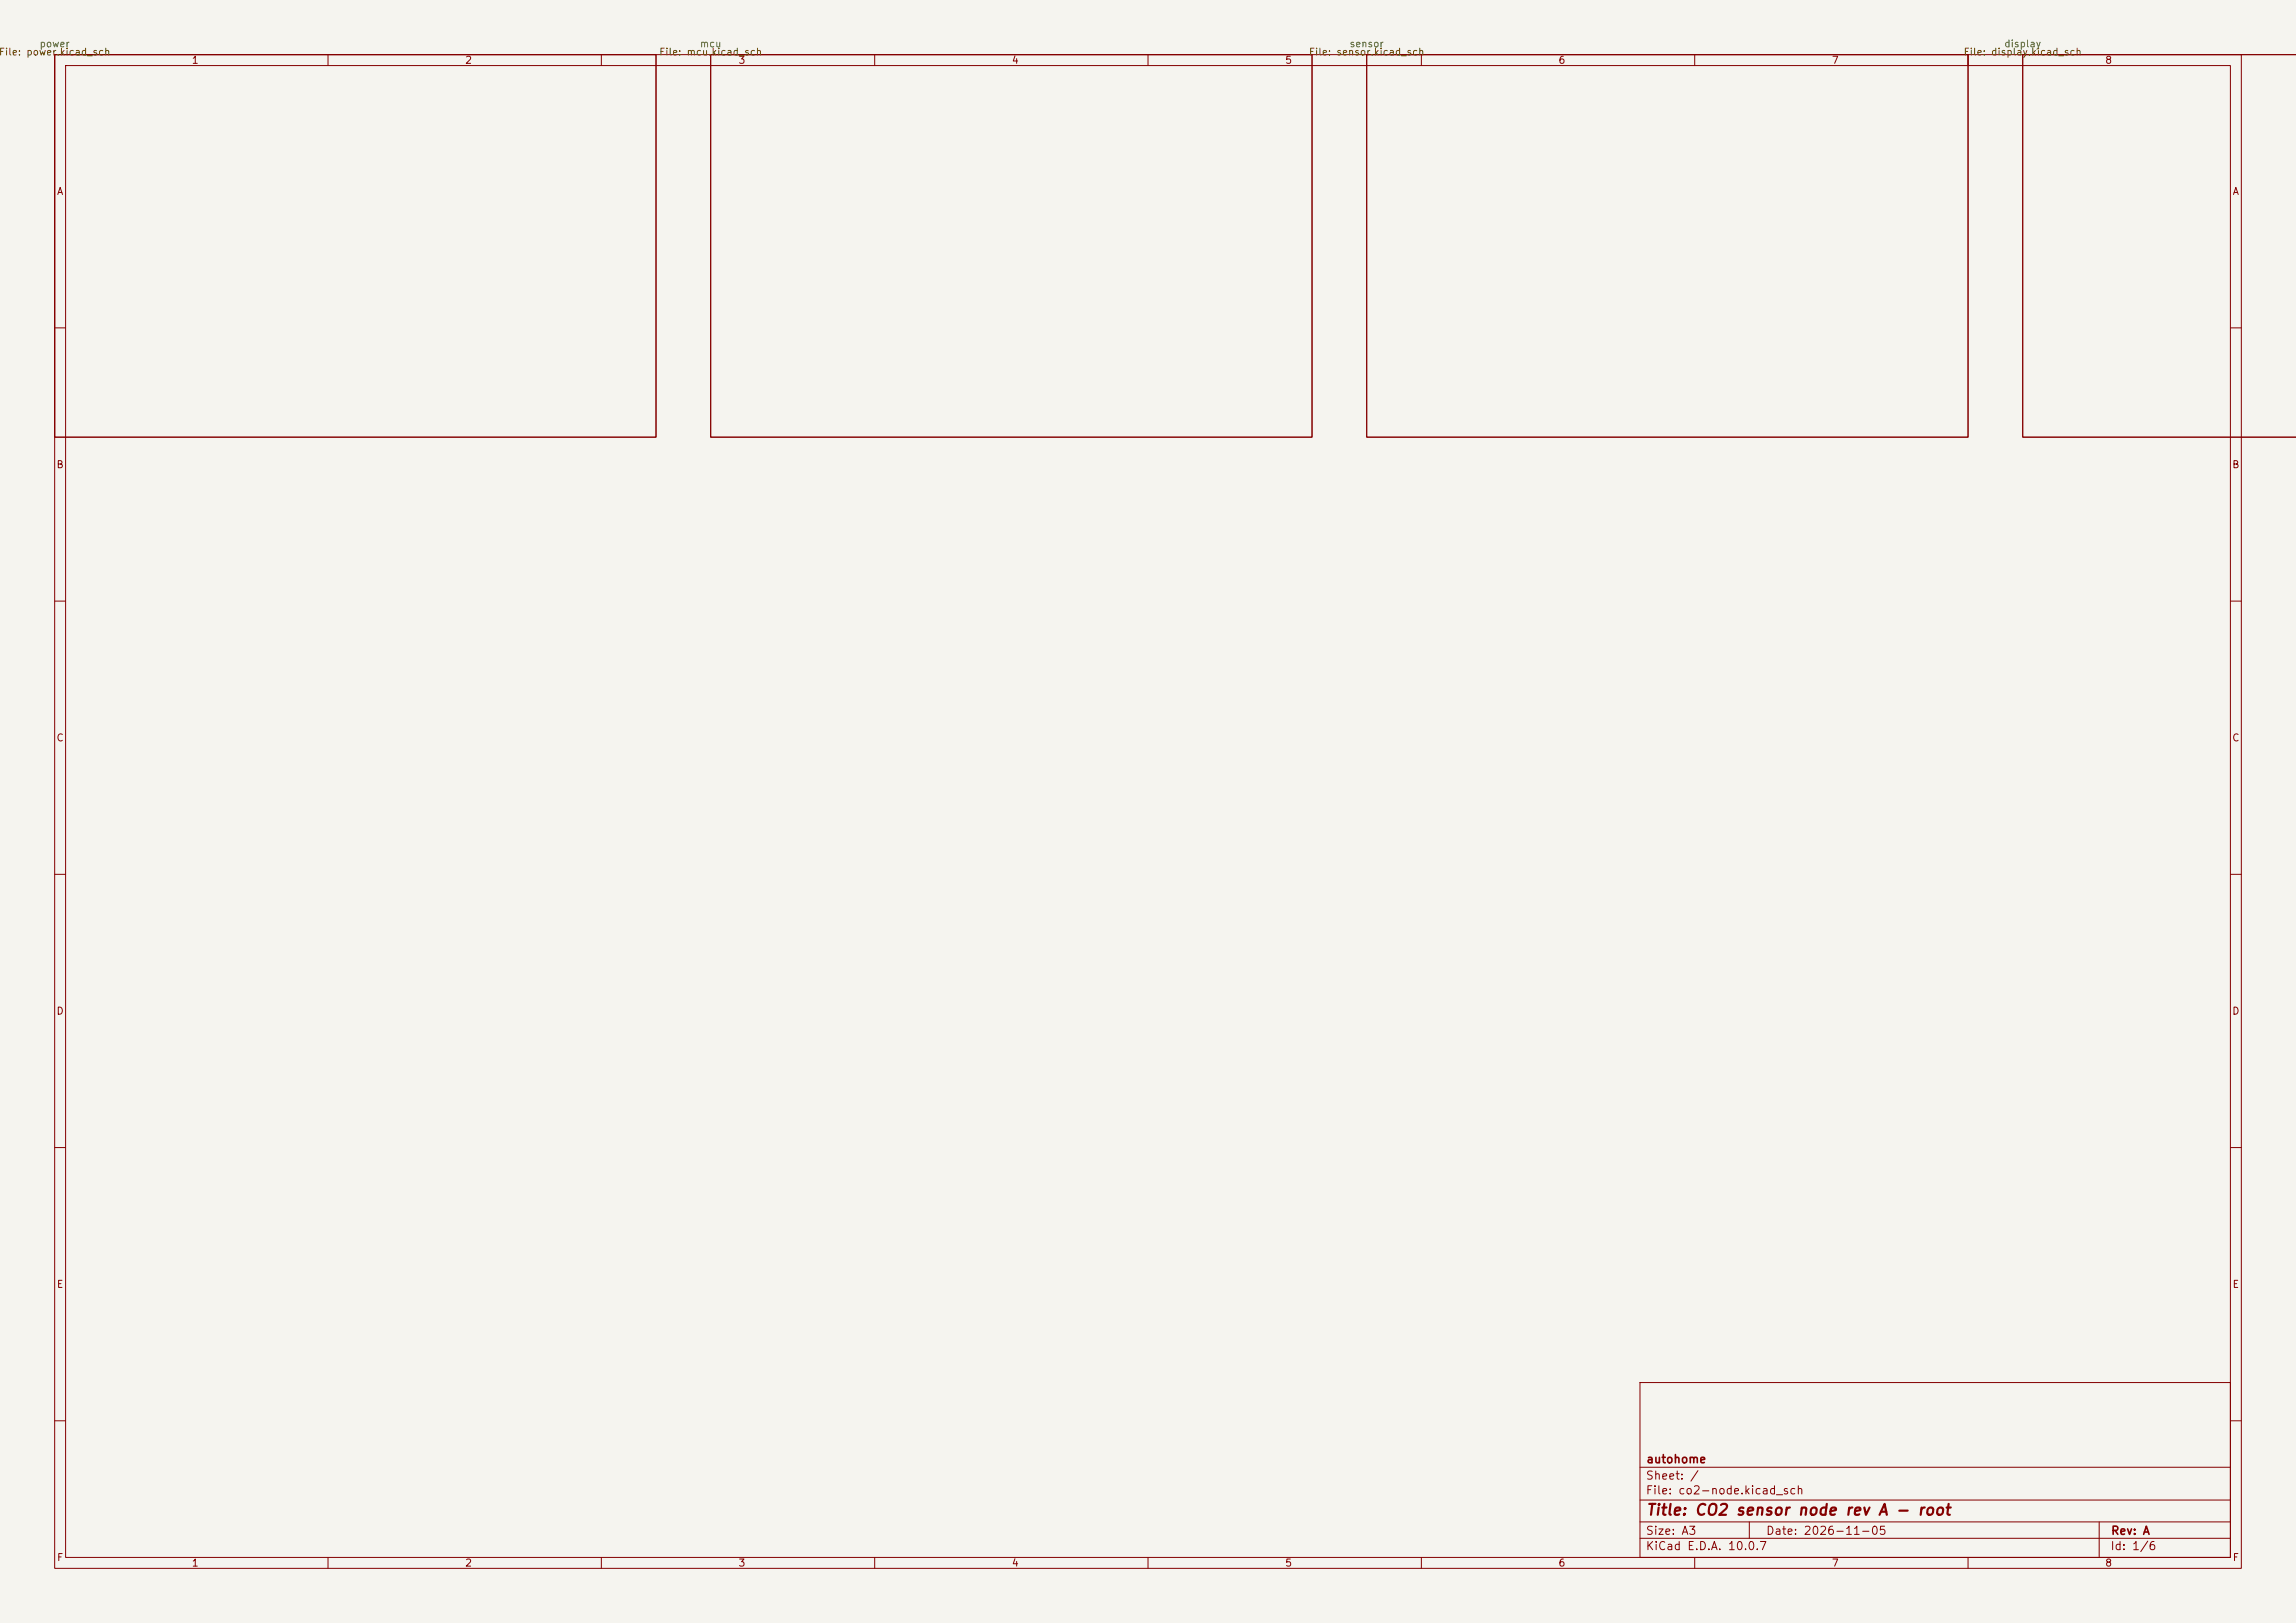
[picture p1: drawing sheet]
<svg xmlns="http://www.w3.org/2000/svg" width="420mm" height="297mm" viewBox="0 0 420 297" stroke-linecap="round" stroke-linejoin="round" font-family="sans-serif">
<defs><g id="words">
<text font-size="2" fill="#840000" x="301" y="277.8">Title: CO2 sensor node rev A - root</text>
<g font-size="1.5" fill="#840000">
<text x="301" y="268.1">autohome</text>
<text x="300.9" y="273.8">File: co2-node.kicad_sch</text>
<text x="300.9" y="271.1">Sheet: /</text>
<text x="300.9" y="281.2">Size: A3</text>
<text x="322.9" y="281.2">Date: 2026-11-05</text>
<text x="386" y="281.2">Rev: A</text>
<text x="300.9" y="284">KiCad E.D.A. 10.0.7</text>
<text x="385.9" y="284">Id: 1/6</text>
</g>
<g font-size="1.3" fill="#725600">
<text x="-.3" y="10.5">File: power.kicad_sch</text>
<text x="120.5" y="10.5">File: mcu.kicad_sch</text>
<text x="239.3" y="10.5">File: sensor.kicad_sch</text>
<text x="359.1" y="10.5">File: display.kicad_sch</text>
</g>
<g font-size="1.3" fill="#006464">
<text x="7.1" y="9">power</text>
<text x="127.9" y="9">mcu</text>
<text x="246.8" y="9">sensor</text>
<text x="366.5" y="9">display</text>
</g>
<g font-size="1.3" fill="#840000">
<text x="35" y="12">1</text>
<text x="85" y="12">2</text>
<text x="135" y="12">3</text>
<text x="185" y="12">4</text>
<text x="235" y="12">5</text>
<text x="285" y="12">6</text>
<text x="335" y="12">7</text>
<text x="385" y="12">8</text>
<text x="10.3" y="36">A</text>
<text x="408.3" y="36">A</text>
<text x="10.2" y="86">B</text>
<text x="408.2" y="86">B</text>
<text x="10.2" y="136">C</text>
<text x="408.2" y="136">C</text>
<text x="10.2" y="186">D</text>
<text x="408.2" y="186">D</text>
<text x="10.3" y="236">E</text>
<text x="408.3" y="236">E</text>
<text x="10.3" y="286">F</text>
<text x="35" y="287">1</text>
<text x="85" y="287">2</text>
<text x="135" y="287">3</text>
<text x="185" y="287">4</text>
<text x="235" y="287">5</text>
<text x="285" y="287">6</text>
<text x="335" y="287">7</text>
<text x="385" y="287">8</text>
<text x="408.3" y="286">F</text>
</g>
</g></defs>
<path d="M0 0h420v297h-420z" fill="#f5f4ef" stroke="#f5f4ef" stroke-width=".18"/>
<g fill="none" stroke="#840000" stroke-width=".18">
<path d="M10 10h400v277h-400zM10 10h110v70h-110zM12 12h396v273h-396zM60 10v2M110 10v2M130 10h110v70h-110zM160 10v2M210 10v2M250 10h110v70h-110zM260 10v2M310 10v2M360 10v2"/>
<path d="M420 10h-50v70h50M10 60h2M408 60h2M10 110h2M408 110h2M10 160h2M408 160h2M10 210h2M408 210h2M300 253h108v32h-108zM10 260h2M300 278.5h108"/>
<path d="M300 274.5h108M300 268.5h108M320 278.5v3M384 278.5v6.5M408 260h2M60 285v2M110 285v2M160 285v2M210 285v2M260 285v2M300 281.5h108M310 285v2"/>
<path d="M360 285v2"/>
</g>
<use href="#words"/>
</svg>
